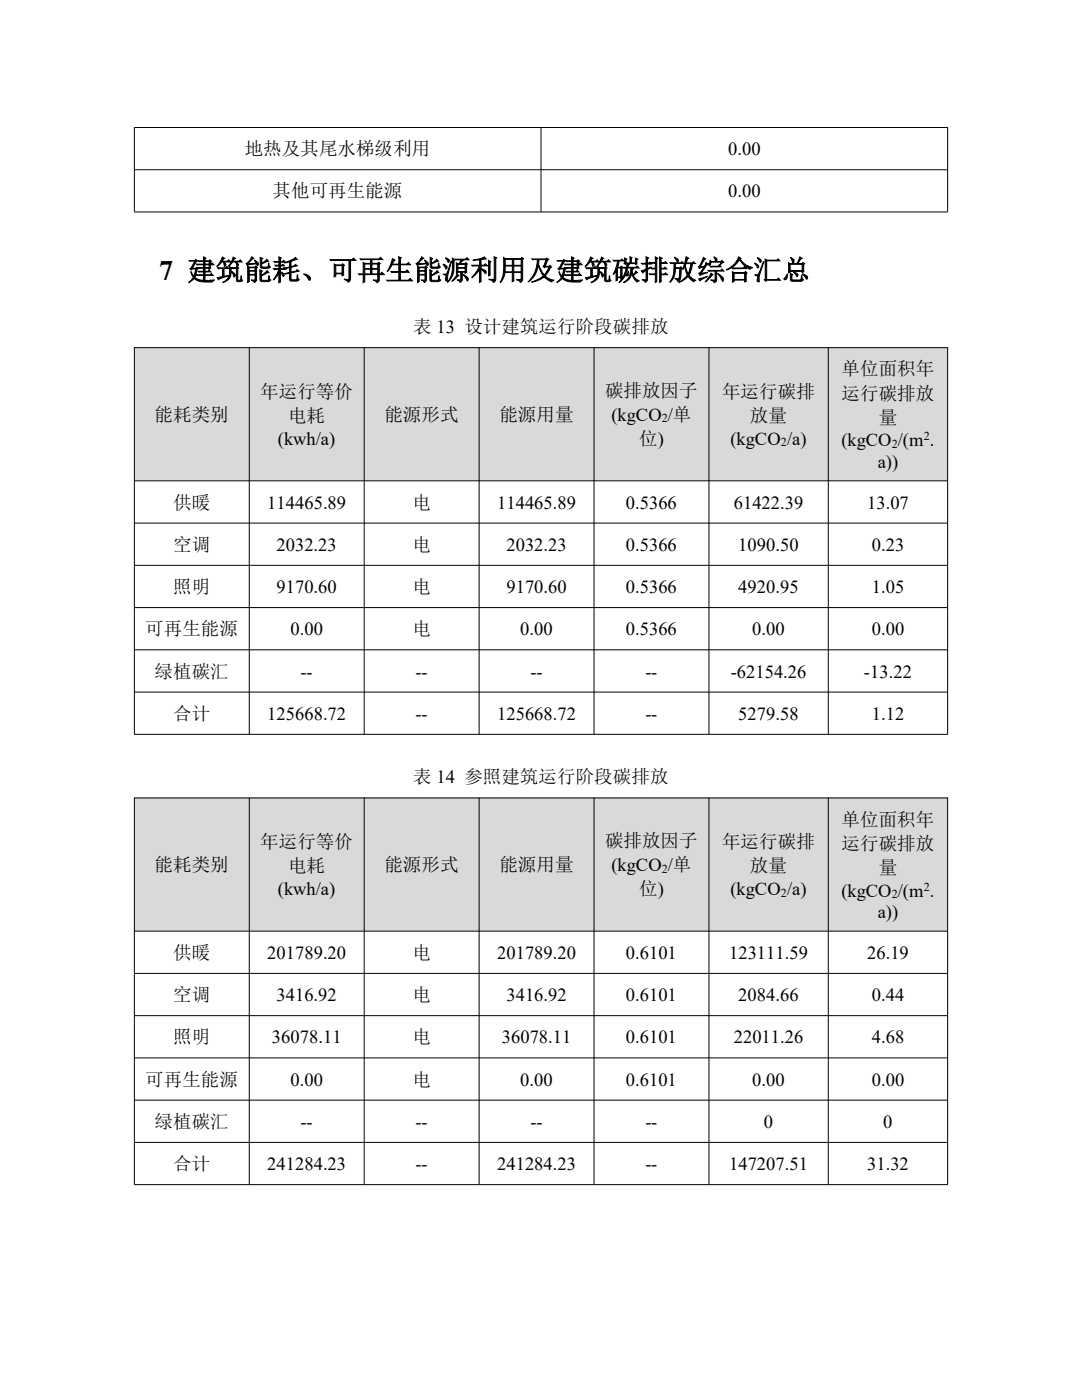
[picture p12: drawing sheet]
<svg xmlns="http://www.w3.org/2000/svg" width="216mm" height="279mm" viewBox="0 0 216 279" stroke-linecap="round" stroke-linejoin="round" font-family="sans-serif">
<defs><g id="words">
<text font-size="5.6" x="31.7" y="55.9">7 建筑能耗、可再生能源利用及建筑碳排放综合汇总</text>
<g font-size="3.7">
<text x="48.9" y="31">地热及其尾水梯级利用</text>
<text x="145.3" y="31">0.00</text>
<text x="54.4" y="39.4">其他可再生能源</text>
<text x="145.3" y="39.4">0.00</text>
<text x="82.5" y="66.5">表 13 设计建筑运行阶段碳排放</text>
<text x="167.9" y="74.9">单位面积年</text>
<text x="30.9" y="84">能耗类别</text>
<text x="51.9" y="79.4">年运行等价</text>
<text x="76.7" y="84">能源形式</text>
<text x="99.7" y="84">能源用量</text>
<text x="120.7" y="79.2">碳排放因子</text>
<text x="122" y="84">(kgCO /单</text>
<text x="144.1" y="79.4">年运行碳排</text>
<text x="167.9" y="79.7">运行碳排放</text>
<text x="55.5" y="88.8">(kwh/a)</text>
<text x="57.5" y="84.3">电耗</text>
<text x="127.5" y="88.8">位)</text>
<text x="145.8" y="88.8">(kgCO /a)</text>
<text x="149.6" y="84.3">放量</text>
<text x="167.9" y="89.1">(kgCO /(m .</text>
<text x="175.3" y="84.6">量</text>
<text x="175.1" y="93.4">a))</text>
<text x="34.6" y="101.5">供暖</text>
<text x="53.3" y="101.5">114465.89</text>
<text x="82.3" y="101.5">电</text>
<text x="99.2" y="101.5">114465.89</text>
<text x="124.9" y="101.5">0.5366</text>
<text x="146.4" y="101.5">61422.39</text>
<text x="173" y="101.5">13.07</text>
<text x="34.6" y="109.9">空调</text>
<text x="55.2" y="109.9">2032.23</text>
<text x="82.3" y="109.9">电</text>
<text x="101" y="109.9">2032.23</text>
<text x="124.9" y="109.9">0.5366</text>
<text x="147.3" y="109.9">1090.50</text>
<text x="173.9" y="109.9">0.23</text>
<text x="34.6" y="118.3">照明</text>
<text x="55.2" y="118.3">9170.60</text>
<text x="82.3" y="118.3">电</text>
<text x="101" y="118.3">9170.60</text>
<text x="124.9" y="118.3">0.5366</text>
<text x="147.3" y="118.3">4920.95</text>
<text x="173.9" y="118.3">1.05</text>
<text x="29" y="126.8">可再生能源</text>
<text x="58" y="126.8">0.00</text>
<text x="82.3" y="126.8">电</text>
<text x="103.8" y="126.8">0.00</text>
<text x="124.9" y="126.8">0.5366</text>
<text x="150.1" y="126.8">0.00</text>
<text x="173.9" y="126.8">0.00</text>
<text x="30.9" y="135.2">绿植碳汇</text>
<text x="60" y="135.2">--</text>
<text x="82.9" y="135.2">--</text>
<text x="105.8" y="135.2">--</text>
<text x="128.8" y="135.2">--</text>
<text x="145.8" y="135.2">-62154.26</text>
<text x="172.4" y="135.2">-13.22</text>
<text x="34.6" y="143.7">合计</text>
<text x="53.3" y="143.7">125668.72</text>
<text x="82.9" y="143.7">--</text>
<text x="99.2" y="143.7">125668.72</text>
<text x="128.8" y="143.7">--</text>
<text x="147.3" y="143.7">5279.58</text>
<text x="173.9" y="143.7">1.12</text>
<text x="82.5" y="156.3">表 14 参照建筑运行阶段碳排放</text>
<text x="167.9" y="164.8">单位面积年</text>
<text x="30.9" y="173.8">能耗类别</text>
<text x="51.9" y="169.3">年运行等价</text>
<text x="76.7" y="173.8">能源形式</text>
<text x="99.7" y="173.8">能源用量</text>
<text x="120.7" y="169">碳排放因子</text>
<text x="122" y="173.8">(kgCO /单</text>
<text x="144.1" y="169.3">年运行碳排</text>
<text x="167.9" y="169.6">运行碳排放</text>
<text x="55.5" y="178.7">(kwh/a)</text>
<text x="57.5" y="174.1">电耗</text>
<text x="127.5" y="178.7">位)</text>
<text x="145.8" y="178.7">(kgCO /a)</text>
<text x="149.6" y="174.1">放量</text>
<text x="167.9" y="179">(kgCO /(m .</text>
<text x="175.3" y="174.4">量</text>
<text x="175.1" y="183.2">a))</text>
<text x="34.6" y="191.4">供暖</text>
<text x="53.3" y="191.4">201789.20</text>
<text x="82.3" y="191.4">电</text>
<text x="99.2" y="191.4">201789.20</text>
<text x="124.9" y="191.4">0.6101</text>
<text x="145.5" y="191.4">123111.59</text>
<text x="173" y="191.4">26.19</text>
<text x="34.6" y="199.8">空调</text>
<text x="55.2" y="199.8">3416.92</text>
<text x="82.3" y="199.8">电</text>
<text x="101" y="199.8">3416.92</text>
<text x="124.9" y="199.8">0.6101</text>
<text x="147.3" y="199.8">2084.66</text>
<text x="173.9" y="199.8">0.44</text>
<text x="34.6" y="208.2">照明</text>
<text x="54.3" y="208.2">36078.11</text>
<text x="82.3" y="208.2">电</text>
<text x="100.1" y="208.2">36078.11</text>
<text x="124.9" y="208.2">0.6101</text>
<text x="146.4" y="208.2">22011.26</text>
<text x="173.9" y="208.2">4.68</text>
<text x="29" y="216.6">可再生能源</text>
<text x="58" y="216.6">0.00</text>
<text x="82.3" y="216.6">电</text>
<text x="103.8" y="216.6">0.00</text>
<text x="124.9" y="216.6">0.6101</text>
<text x="150.1" y="216.6">0.00</text>
<text x="173.9" y="216.6">0.00</text>
<text x="30.9" y="225.1">绿植碳汇</text>
<text x="60" y="225.1">--</text>
<text x="82.9" y="225.1">--</text>
<text x="105.8" y="225.1">--</text>
<text x="128.8" y="225.1">--</text>
<text x="152.4" y="225.1">0</text>
<text x="176.2" y="225.1">0</text>
<text x="34.6" y="233.5">合计</text>
<text x="53.3" y="233.5">241284.23</text>
<text x="82.9" y="233.5">--</text>
<text x="99.2" y="233.5">241284.23</text>
<text x="128.8" y="233.5">--</text>
<text x="145.5" y="233.5">147207.51</text>
<text x="173" y="233.5">31.32</text>
</g>
<g font-size="2.4">
<text x="132.1" y="84.3">2</text>
<text x="155.8" y="89.1">2</text>
<text x="178" y="89.4">2</text>
<text x="184.3" y="87.9">2</text>
<text x="132.1" y="174.1">2</text>
<text x="155.8" y="179">2</text>
<text x="178" y="179.3">2</text>
<text x="184.3" y="177.7">2</text>
</g>
</g></defs>
<path d="M26.8 25.4h162.3M26.8 33.9h162.3M26.8 25.4v16.9M107.9 25.4v16.9M189.1 25.4v16.9M26.8 42.3h162.3" fill="none" stroke="#000" stroke-width=".2"/>
<g fill="#d9d9d9">
<path d="M26.8 69.4h23v26.6h-23z" fill-rule="evenodd"/>
<path d="M49.7 69.4h23v26.6h-23z" fill-rule="evenodd"/>
<path d="M72.7 69.4h22.9v26.6h-22.9z" fill-rule="evenodd"/>
<path d="M95.6 69.4h23v26.6h-23z" fill-rule="evenodd"/>
<path d="M118.5 69.4h23v26.6h-23z" fill-rule="evenodd"/>
<path d="M141.5 69.4h23.8v26.6h-23.8z" fill-rule="evenodd"/>
<path d="M165.3 69.4h23.8v26.6h-23.8z" fill-rule="evenodd"/>
</g>
<g fill="none" stroke="#000" stroke-width=".2">
<path d="M26.8 69.4h162.3M26.8 69.3v77.2M49.7 69.3v77.2M72.7 69.3v77.2M95.6 69.3v77.2M118.5 69.3v77.2M141.5 69.3v77.2M165.3 69.3v77.2M189.1 69.3v77.2M26.8 96h162.3M26.8 104.4h162.3M26.8 112.8h162.3"/>
<path d="M26.8 121.3h162.3M26.8 129.7h162.3M26.8 138.1h162.3M26.8 146.6h162.3"/>
</g>
<g fill="#d9d9d9">
<path d="M26.8 159.2h23v26.6h-23z" fill-rule="evenodd"/>
<path d="M49.7 159.2h23v26.6h-23z" fill-rule="evenodd"/>
<path d="M72.7 159.2h22.9v26.6h-22.9z" fill-rule="evenodd"/>
<path d="M95.6 159.2h23v26.6h-23z" fill-rule="evenodd"/>
<path d="M118.5 159.2h23v26.6h-23z" fill-rule="evenodd"/>
<path d="M141.5 159.2h23.8v26.6h-23.8z" fill-rule="evenodd"/>
<path d="M165.3 159.2h23.8v26.6h-23.8z" fill-rule="evenodd"/>
</g>
<g fill="none" stroke="#000" stroke-width=".2">
<path d="M26.8 159.3h162.3v77.1h-162.3zM49.7 159.2v77.2M72.7 159.2v77.2M95.6 159.2v77.2M118.5 159.2v77.2M141.5 159.2v77.2M165.3 159.2v77.2M26.8 185.8h162.3M26.8 194.3h162.3M26.8 202.7h162.3M26.8 211.1h162.3M26.8 219.6h162.3"/>
<path d="M26.8 228h162.3"/>
</g>
<use href="#words"/>
</svg>
